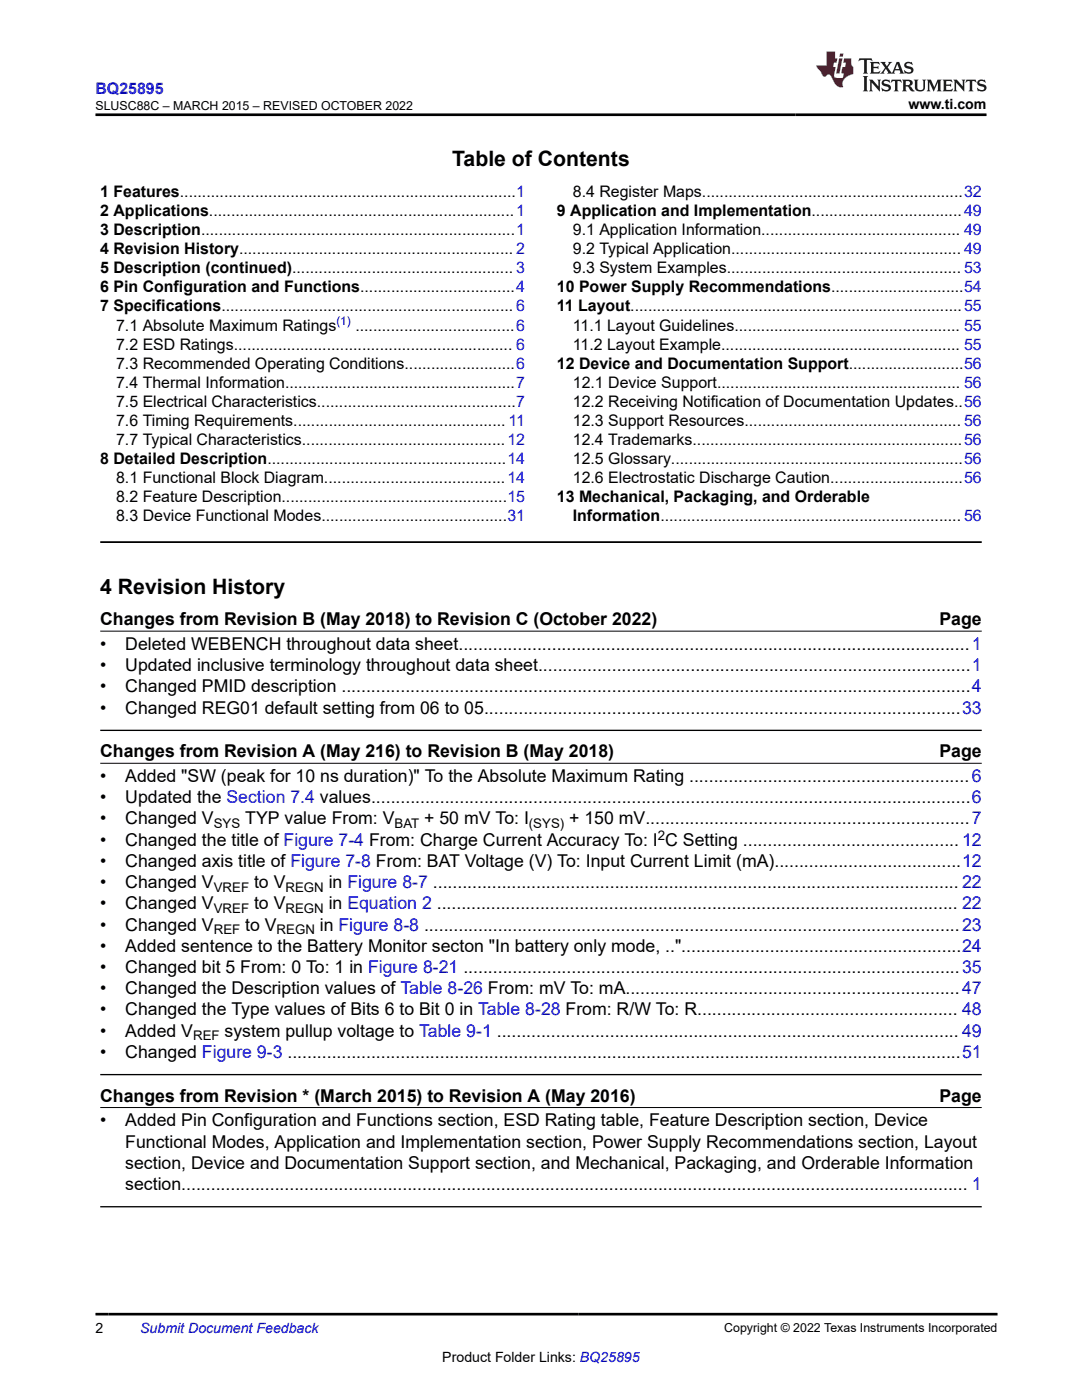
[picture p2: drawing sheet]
<svg xmlns="http://www.w3.org/2000/svg" width="216mm" height="279mm" viewBox="0 0 216 279" stroke-linecap="round" stroke-linejoin="round" font-family="sans-serif">
<defs><g id="words">
<g font-size="4.2">
<text x="90.2" y="33">Table of Contents</text>
<text x="20" y="118.6">4 Revision History</text>
</g>
<g font-size="3.5">
<text x="20" y="124.8">Changes from Revision B (May 2018) to Revision C (October 2022)</text>
<text x="187.5" y="124.8">Page</text>
<text x="20" y="129.7">•</text>
<text x="25" y="129.7">Deleted WEBENCH throughout data sheet........................................................................................................1</text>
<text x="20" y="133.9">•</text>
<text x="25" y="133.9">Updated inclusive terminology throughout data sheet........................................................................................1</text>
<text x="20" y="138.2">•</text>
<text x="20" y="142.4">•</text>
<text x="25" y="138.2">Changed PMID description ................................................................................................................................4</text>
<text x="25" y="142.4">Changed REG01 default setting from 06 to 05.................................................................................................33</text>
<text x="20" y="151.1">Changes from Revision A (May 216) to Revision B (May 2018)</text>
<text x="187.5" y="151.1">Page</text>
<text x="20" y="156.1">•</text>
<text x="20" y="160.3">•</text>
<text x="25" y="156.1">Added &quot;SW (peak for 10 ns duration)&quot; To the Absolute Maximum Rating .........................................................6</text>
<text x="25" y="160.3">Updated the Section 7.4 values..........................................................................................................................6</text>
<text x="20" y="164.5">•</text>
<text x="25" y="164.5">Changed V</text>
<text x="48.9" y="164.5">TYP value From: V</text>
<text x="84.7" y="164.5">+ 50 mV To: I</text>
<text x="113.6" y="164.5">+ 150 mV..................................................................7</text>
<text x="20" y="173">•</text>
<text x="20" y="168.8">•</text>
<text x="25" y="173">Changed axis title of Figure 7-8 From: BAT Voltage (V) To: Input Current Limit (mA)......................................12</text>
<text x="25" y="168.8">Changed the title of Figure 7-4 From: Charge Current Accuracy To: I C Setting ............................................12</text>
<text x="20" y="177.2">•</text>
<text x="25" y="177.2">Changed V</text>
<text x="50.7" y="177.2">to V</text>
<text x="65.6" y="177.2">in Figure 8-7 ........................................................................................................... 22</text>
<text x="20" y="181.5">•</text>
<text x="20" y="185.7">•</text>
<text x="25" y="181.5">Changed V</text>
<text x="25" y="185.7">Changed V</text>
<text x="48.9" y="185.7">to V</text>
<text x="50.7" y="181.5">to V</text>
<text x="63.8" y="185.7">in Figure 8-8 .............................................................................................................23</text>
<text x="65.6" y="181.5">in Equation 2 .......................................................................................................... 22</text>
<text x="20" y="189.9">•</text>
<text x="25" y="189.9">Added sentence to the Battery Monitor secton &quot;In battery only mode, ..&quot;.........................................................24</text>
<text x="20" y="194.2">•</text>
<text x="25" y="194.2">Changed bit 5 From: 0 To: 1 in Figure 8-21 .....................................................................................................35</text>
<text x="20" y="198.4">•</text>
<text x="20" y="202.6">•</text>
<text x="25" y="198.4">Changed the Description values of Table 8-26 From: mV To: mA....................................................................47</text>
<text x="25" y="202.6">Changed the Type values of Bits 6 to Bit 0 in Table 8-28 From: R/W To: R..................................................... 48</text>
<text x="20" y="206.9">•</text>
<text x="25" y="206.9">Added V</text>
<text x="44.8" y="206.9">system pullup voltage to Table 9-1 .............................................................................................. 49</text>
<text x="20" y="211.1">•</text>
<text x="25" y="211.1">Changed Figure 9-3 .........................................................................................................................................51</text>
<text x="20" y="219.8">Changes from Revision * (March 2015) to Revision A (May 2016)</text>
<text x="187.5" y="219.8">Page</text>
<text x="20" y="224.8">•</text>
<text x="25" y="224.8">Added Pin Configuration and Functions section, ESD Rating table, Feature Description section, Device</text>
<text x="25" y="229">Functional Modes, Application and Implementation section, Power Supply Recommendations section, Layout</text>
<text x="25" y="233.2">section, Device and Documentation Support section, and Mechanical, Packaging, and Orderable Information</text>
<text x="25" y="237.5">section................................................................................................................................................................ 1</text>
</g>
<text font-size="3.2" fill="#00f" x="19" y="18.7">BQ25895</text>
<g font-size="3.2">
<text x="20" y="39.3">1 Features............................................................................1</text>
<text x="114.3" y="39.3">8.4 Register Maps...........................................................32</text>
<text x="20" y="43.1">2 Applications.....................................................................1</text>
<text x="20" y="46.9">3 Description.......................................................................1</text>
<text x="111.1" y="43.1">9 Application and Implementation..................................49</text>
<text x="114.3" y="46.9">9.1 Application Information............................................. 49</text>
<text x="20" y="50.7">4 Revision History.............................................................. 2</text>
<text x="114.3" y="50.7">9.2 Typical Application.................................................... 49</text>
<text x="20" y="54.5">5 Description (continued).................................................. 3</text>
<text x="20" y="58.3">6 Pin Configuration and Functions...................................4</text>
<text x="111.1" y="58.3">10 Power Supply Recommendations..............................54</text>
<text x="114.3" y="54.5">9.3 System Examples..................................................... 53</text>
<text x="20" y="62.2">7 Specifications.................................................................. 6</text>
<text x="23.2" y="66">7.1 Absolute Maximum Ratings</text>
<text x="70.9" y="66">....................................6</text>
<text x="111.1" y="62.2">11 Layout...........................................................................55</text>
<text x="114.3" y="66">11.1 Layout Guidelines................................................... 55</text>
<text x="23.2" y="69.8">7.2 ESD Ratings............................................................... 6</text>
<text x="114.3" y="69.8">11.2 Layout Example...................................................... 55</text>
<text x="23.2" y="73.6">7.3 Recommended Operating Conditions.........................6</text>
<text x="23.2" y="77.4">7.4 Thermal Information....................................................7</text>
<text x="111.1" y="73.6">12 Device and Documentation Support..........................56</text>
<text x="114.3" y="77.4">12.1 Device Support....................................................... 56</text>
<text x="23.2" y="81.2">7.5 Electrical Characteristics.............................................7</text>
<text x="114.3" y="81.2">12.2 Receiving Notification of Documentation Updates..56</text>
<text x="23.2" y="85">7.6 Timing Requirements................................................ 11</text>
<text x="23.2" y="88.8">7.7 Typical Characteristics..............................................12</text>
<text x="114.3" y="85">12.3 Support Resources................................................. 56</text>
<text x="114.3" y="88.8">12.4 Trademarks.............................................................56</text>
<text x="20" y="92.6">8 Detailed Description......................................................14</text>
<text x="114.3" y="92.6">12.5 Glossary..................................................................56</text>
<text x="23.2" y="96.4">8.1 Functional Block Diagram.........................................14</text>
<text x="23.2" y="100.3">8.2 Feature Description...................................................15</text>
<text x="111.1" y="100.3">13 Mechanical, Packaging, and Orderable</text>
<text x="114.3" y="96.4">12.6 Electrostatic Discharge Caution..............................56</text>
<text x="23.2" y="104.1">8.3 Device Functional Modes..........................................31</text>
<text x="114.3" y="104.1">Information.................................................................... 56</text>
</g>
<g font-size="2.8">
<text x="181.3" y="21.8">www.ti.com</text>
<text x="19" y="266.1">2</text>
<text x="88.3" y="271.7">Product Folder Links: BQ25895</text>
</g>
<text font-size="2.8" fill="#00f" x="28" y="266.1">Submit Document Feedback</text>
<g font-size="2.6">
<text x="42.7" y="165.3">SYS</text>
<text x="78.7" y="165.3">BAT</text>
<text x="105.5" y="165.3">(SYS)</text>
<text x="131.3" y="167.6">2</text>
<text x="42.7" y="178">VREF</text>
<text x="57" y="178">REGN</text>
<text x="42.7" y="182.2">VREF</text>
<text x="57" y="182.2">REGN</text>
<text x="42.7" y="186.4">REF</text>
<text x="55.2" y="186.4">REGN</text>
<text x="38.5" y="207.6">REF</text>
</g>
<g font-size="2.5">
<text x="19" y="21.9">SLUSC88C – MARCH 2015 – REVISED OCTOBER 2022</text>
<text x="144.5" y="265.8">Copyright © 2022 Texas Instruments Incorporated</text>
</g>
<text font-size="2.4" fill="#00f" x="67.1" y="64.9">(1)</text>
</g></defs>
<path d="M20 108.2h175.9" fill="none" stroke="#000" stroke-width=".35"/>
<path d="M20 126h175.9M20 152.3h175.9M20 221h175.9" fill="none" stroke="#000" stroke-width=".2"/>
<path d="M20 145.8h175.9M20 214.5h175.9M20 240.8h175.9" fill="none" stroke="#000" stroke-width=".26"/>
<path d="M171.5 11.6l-.2 .6 .5-.2h.6v.1v2.2l-.2 .4h1l-.2-.4v-2.2v-.1h.5l.5 .2-.1-.6zM173.6 12.4l.2 .3v1.6l-.2 .4h1.9l.1-.6a1.08 1.08 0 0 1-1.3 .2v-.7h.6l.4 .2v-.7l-.4 .2h-.6v-.5l.2-.2a1 1 0 0 1 1 .3l-.1-.5zM175.7 12.4l.9 1.1-1 1.2h.9l-.2-.2 .5-.8 .4 .8-.2 .2h1.6l-.2-.2 .2-.5h.9l.1 .5-.1 .2h.9l-.2-.4-.8-1.9h-.5l-.9 2.1-.9-1.1 .9-1h-.8l.2 .2-.4 .6-.4-.6 .2-.2zM179 12.8l.4 1h-.7zM180.7 12.5a.65 .65 0 0 0-.2 .7 .65 .65 0 0 0 .6 .5l.6 .1 .1 .3a.79 .79 0 0 1-.7 .4 .79 .79 0 0 1-.7-.5l.1 .7 .2-.1a.93 .93 0 0 0 1.1 0 .93 .93 0 0 0 .4-.9 1.46 1.46 0 0 0-1.2-.6l-.1-.3a1.09 1.09 0 0 1 1.2 .2l-.2-.6-.1 .1-.5-.2zM172.2 15.2l.2 .4v2.2l-.2 .4h1l-.2-.4v-2.2l.2-.4zM173.4 15.9l.2 .4v1.5l-.2 .4h.8l-.3-.4 .1-1.3 1.6 1.8v-2l.2-.4h-.7l.1 .2 .1 1.1-1.2-1.3zM176.2 16a.65 .65 0 0 0-.2 .8 .65 .65 0 0 0 .6 .4l.6 .2 .1 .2a.79 .79 0 0 1-.7 .4 .79 .79 0 0 1-.7-.5l.1 .7 .2-.1a.93 .93 0 0 0 1.1 .1 .93 .93 0 0 0 .4-1 1.46 1.46 0 0 0-1.2-.5l-.1-.4a1.09 1.09 0 0 1 1.2 .2l-.1-.6-.2 .1-.5-.1zM177.9 15.9l-.1 .6a.63 .63 0 0 1 .8-.3v1.6l-.3 .4h1l-.2-.4v-1.6a.66 .66 0 0 1 .8 .3l-.1-.6zM180 15.9l.2 .4v1.5l-.2 .4h1l-.2-.2-.1-.7h.5l.1 .2a.79 .79 0 0 0 1.2 .6l-1-.9a.61 .61 0 0 0 .6-.6 .61 .61 0 0 0-.5-.7zM180.8 16.2h.1a.47 .47 0 0 1 .5 .1 .47 .47 0 0 1 .1 .5l-.1 .1-.7 .1zM182.3 15.9l.2 .2a2.27 2.27 0 0 0 .4 2 1.04 1.04 0 0 0 1.7-.7v-1.3l.2-.2h-.8l.2 .4v1.1a.6 .6 0 0 1-.6 .6 .6 .6 0 0 1-.6-.6v-1.1l.3-.4zM184.9 15.9l.2 .4v1.5l-.2 .4h.8l-.3-.4v-1.4l.9 1.9 .9-1.9v1.4l-.3 .4h1l-.2-.4v-1.5l.2-.4h-.8l-.7 1.5-.6-1.5zM188.1 15.9l.2 .4v1.5l-.2 .4h1.9l.1-.6a1.09 1.09 0 0 1-1.3 .2v-.7h.6l.4 .2v-.6l-.4 .2h-.6v-.6l.2-.1a1.01 1.01 0 0 1 1 .3l-.1-.6zM190.2 15.9l.3 .4v1.5l-.3 .4h.8l-.2-.4v-1.3l1.6 1.8v-2l.2-.4h-.7l.2 .2v1.1l-1.2-1.3zM192.8 15.9l-.1 .6a.63 .63 0 0 1 .8-.3v1.6l-.3 .4h1l-.2-.4v-1.6a.66 .66 0 0 1 .8 .3l-.1-.6zM195.2 16a.65 .65 0 0 0-.2 .8 .65 .65 0 0 0 .6 .4l.6 .2 .2 .2a.79 .79 0 0 1-.7 .4 .79 .79 0 0 1-.7-.5l.1 .7 .2-.1a.93 .93 0 0 0 1 .1 .93 .93 0 0 0 .5-1 1.46 1.46 0 0 0-1.3-.5v-.4a1.09 1.09 0 0 1 1.2 .2l-.2-.6-.2 .1-.5-.1z" fill="#231f20"/>
<path d="M164.9 10.3v2.7h-2l.1 .4 .8 1a.95 .95 0 0 0 1 .9 .59 .59 0 0 1 .5-.4 .59 .59 0 0 1 .5 .3l.4 .8a1.59 1.59 0 0 0 2.1 1.4 1.61 1.61 0 0 1 1-2.3l1-.3-.1-1.5a1.59 1.59 0 0 1-.3-1.7h-1.5l-.2 .9h.6l-.2 .9h-.5l-.2 .9v.3l.4 .1-.1 .9h-.7a.73 .73 0 0 1-1-.7l.3-1.5h-.5l.1-.9h.5l.2-.9h-.5v-1.3zM167.4 11.6l-.6 3.1h.7l.6-3.1zM167.6 10.7l-.1 .6h.7l.1-.6z" fill="#ed1c24"/>
<path d="M19 22.9h177.8M19 262.3h180" fill="none" stroke="#000" stroke-width=".53"/>
<use href="#words"/>
</svg>
